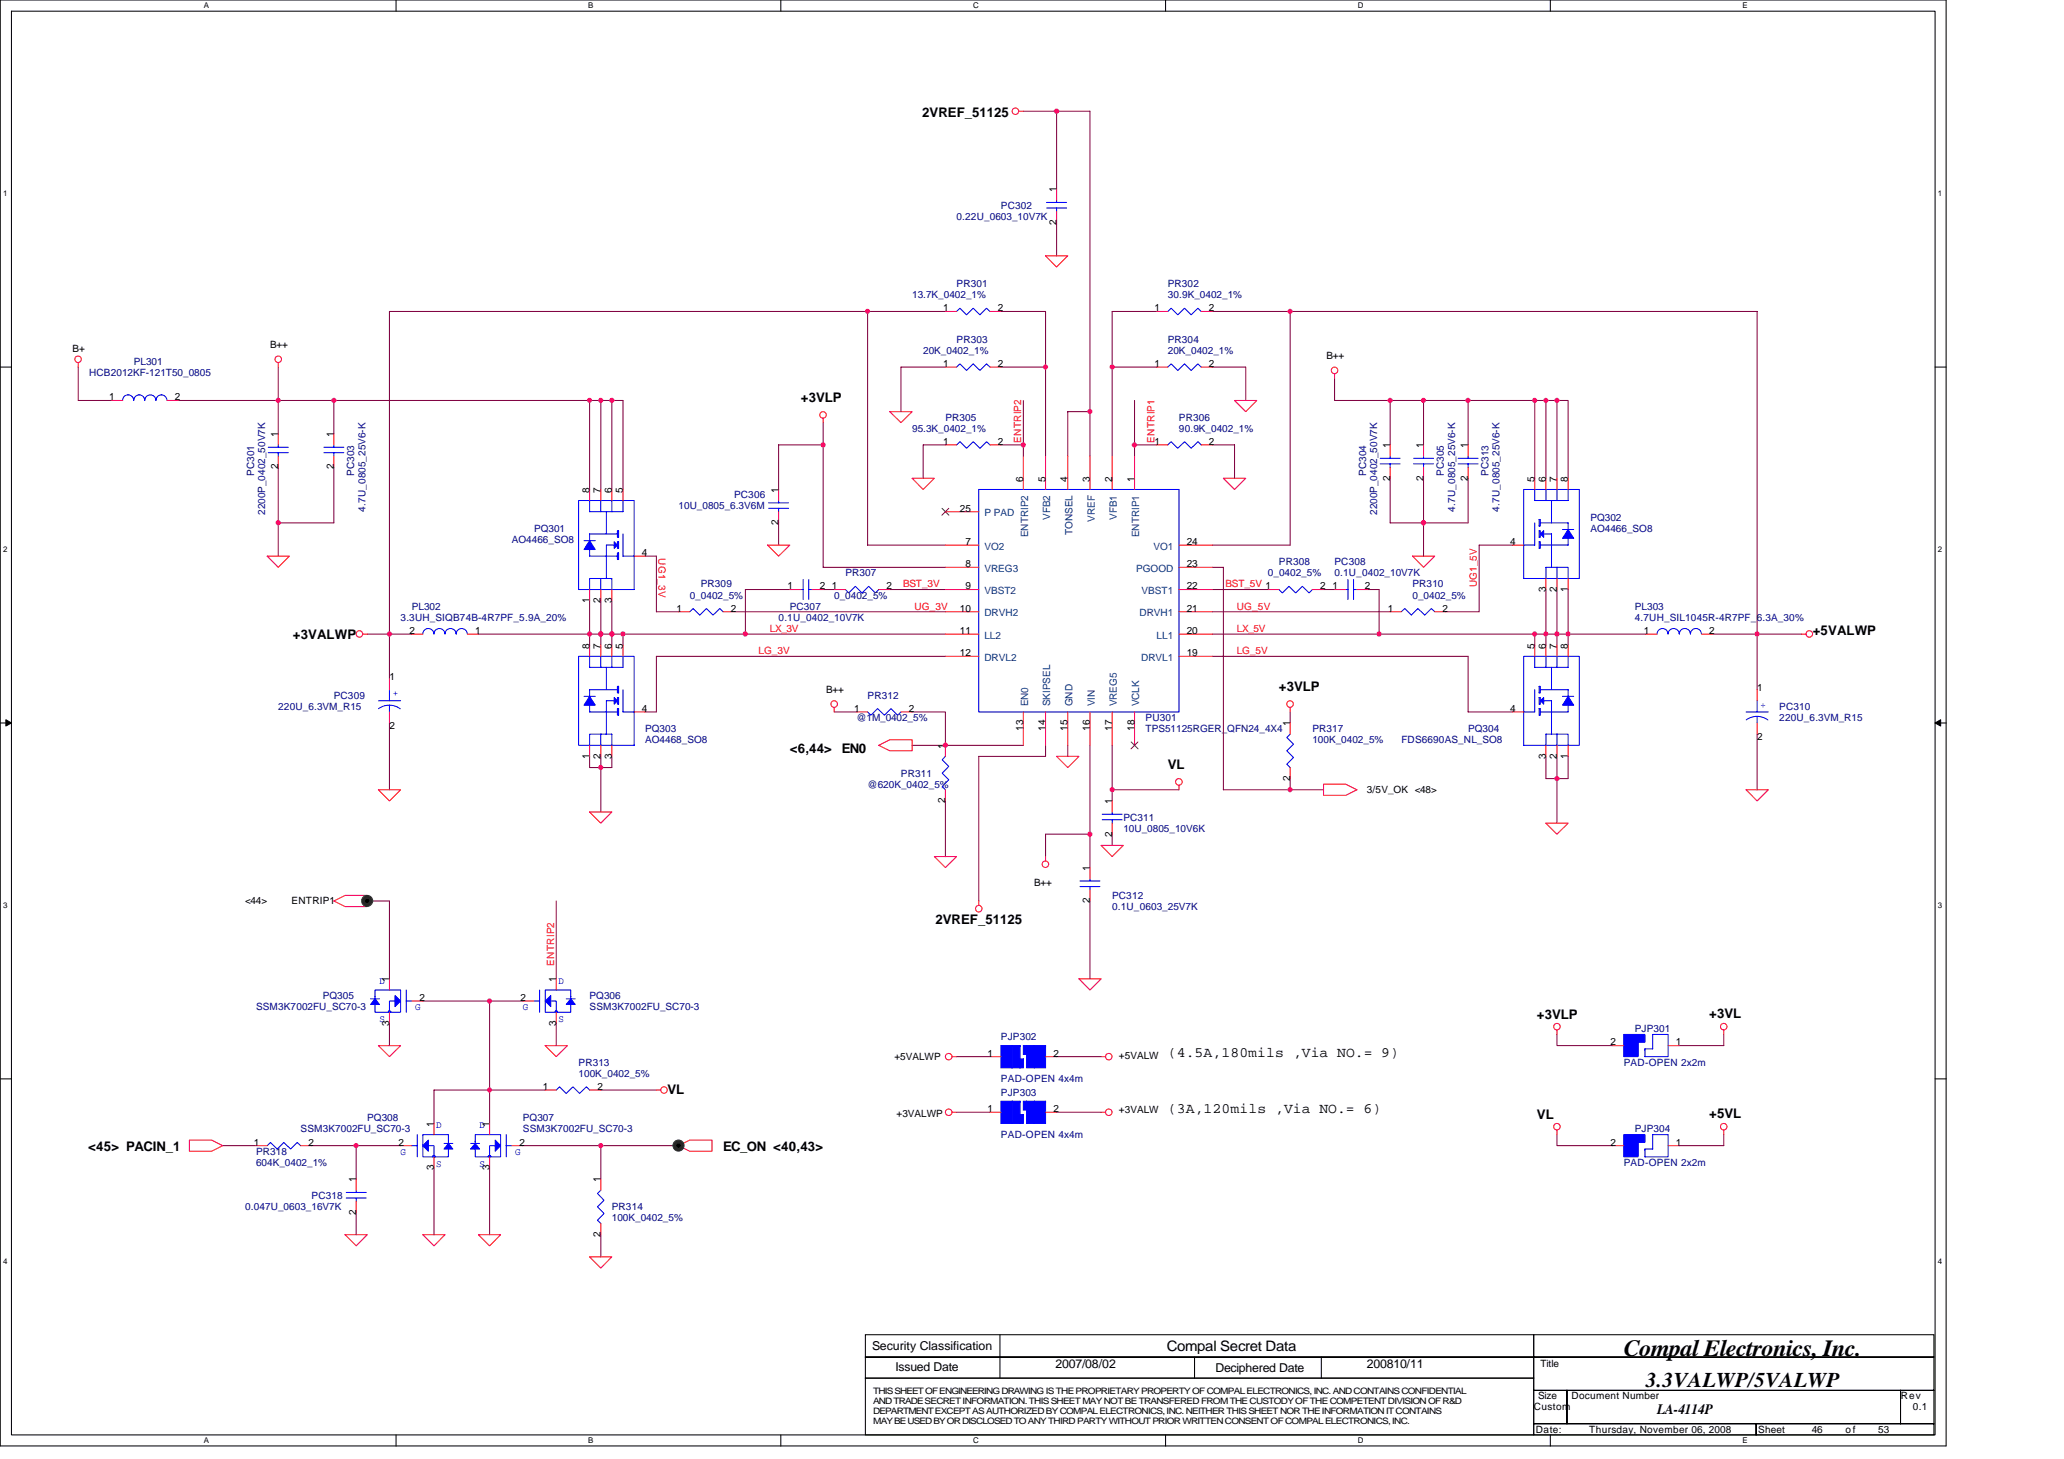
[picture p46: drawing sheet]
<svg xmlns="http://www.w3.org/2000/svg" width="297mm" height="210mm" viewBox="0 0 297 210" stroke-linecap="round" stroke-linejoin="round" font-family="sans-serif">
<defs><g id="words">
<text font-size="3.3" x="233.7" y="195.1">Compal Electronics, Inc.</text>
<text font-size="3" x="236.9" y="199.6">3.3VALWP/5VALWP</text>
<g font-size="2.1">
<text x="168.1" y="152.1">(4.5A,180mils ,Via NO.= 9)</text>
<text x="168.1" y="160.1">(3A,120mils ,Via NO.= 6)</text>
<text x="167.9" y="194.4">Compal Secret Data</text>
<text x="238.5" y="203.5">LA-4114P</text>
</g>
<g font-size="1.9">
<text x="132.7" y="16.8">2VREF_51125</text>
<text x="115.3" y="57.8">+3VLP</text>
<text x="42.1" y="91.9">+3VALWP</text>
<text x="260.9" y="91.4">+5VALWP</text>
<text x="184.1" y="99.4">+3VLP</text>
<text x="113.7" y="108.3">&lt;6,44&gt;</text>
<text x="121.1" y="108.3">EN0</text>
<text x="168.1" y="110.6">VL</text>
<text x="134.6" y="133">2VREF_51125</text>
<text x="221.2" y="146.6">+3VLP</text>
<text x="246" y="146.4">+3VL</text>
<text x="96.1" y="157.5">VL</text>
<text x="221.2" y="161">VL</text>
<text x="246" y="160.8">+5VL</text>
<text x="12.7" y="165.6">&lt;45&gt; PACIN_1</text>
<text x="104.1" y="165.6">EC_ON &lt;40,43&gt;</text>
</g>
<g font-size="1.8">
<text x="125.5" y="194.2">Security Classification</text>
<text x="128.9" y="197.3">Issued Date</text>
<text x="151.9" y="196.8">2007/08/02</text>
<text x="174.9" y="197.4">Deciphered Date</text>
<text x="196.7" y="196.8">200810/11</text>
</g>
<g font-size="1.4">
<text x="152" y="27.7" transform="rotate(-90 152 27.7)">1</text>
<text x="152" y="32.3" transform="rotate(-90 152 32.3)">2</text>
<text x="135.7" y="44.8">1</text>
<text x="143.6" y="44.8">2</text>
<text x="166.1" y="44.8">1</text>
<text x="174" y="44.8">2</text>
<text x="10.5" y="50.6">B+</text>
<text x="38.9" y="50.1">B++</text>
<text x="135.7" y="52.8">1</text>
<text x="143.6" y="52.8">2</text>
<text x="166.1" y="52.8">1</text>
<text x="174" y="52.8">2</text>
<text x="190.9" y="51.7">B++</text>
<text x="15.7" y="57.6">1</text>
<text x="25.2" y="57.6">2</text>
<text x="40" y="62.9" transform="rotate(-90 40 62.9)">1</text>
<text x="48" y="62.9" transform="rotate(-90 48 62.9)">1</text>
<text x="135.7" y="64">1</text>
<text x="143.6" y="64">2</text>
<text x="166.1" y="64">1</text>
<text x="174" y="64">2</text>
<text x="200" y="64.5" transform="rotate(-90 200 64.5)">1</text>
<text x="204.8" y="64.5" transform="rotate(-90 204.8 64.5)">1</text>
<text x="211.3" y="64.5" transform="rotate(-90 211.3 64.5)">1</text>
<text x="40" y="67.5" transform="rotate(-90 40 67.5)">2</text>
<text x="48" y="67.5" transform="rotate(-90 48 67.5)">2</text>
<text x="84.8" y="70.9" transform="rotate(-90 84.8 70.9)">8</text>
<text x="86.4" y="70.9" transform="rotate(-90 86.4 70.9)">7</text>
<text x="88" y="70.9" transform="rotate(-90 88 70.9)">6</text>
<text x="89.6" y="70.9" transform="rotate(-90 89.6 70.9)">5</text>
<text x="112" y="70.9" transform="rotate(-90 112 70.9)">1</text>
<text x="147.3" y="69.3" transform="rotate(-90 147.3 69.3)">6</text>
<text x="150.4" y="69.3" transform="rotate(-90 150.4 69.3)">5</text>
<text x="153.6" y="69.3" transform="rotate(-90 153.6 69.3)">4</text>
<text x="156.8" y="69.3" transform="rotate(-90 156.8 69.3)">3</text>
<text x="160" y="69.3" transform="rotate(-90 160 69.3)">2</text>
<text x="163.3" y="69.3" transform="rotate(-90 163.3 69.3)">1</text>
<text x="200" y="69.2" transform="rotate(-90 200 69.2)">2</text>
<text x="204.8" y="69.2" transform="rotate(-90 204.8 69.2)">2</text>
<text x="211.3" y="69.2" transform="rotate(-90 211.3 69.2)">2</text>
<text x="220.8" y="69.3" transform="rotate(-90 220.8 69.3)">5</text>
<text x="222.5" y="69.3" transform="rotate(-90 222.5 69.3)">6</text>
<text x="224" y="69.3" transform="rotate(-90 224 69.3)">7</text>
<text x="225.7" y="69.3" transform="rotate(-90 225.7 69.3)">8</text>
<text x="112" y="75.5" transform="rotate(-90 112 75.5)">2</text>
<text x="138.1" y="73.6">25</text>
<text x="92.4" y="80">4</text>
<text x="138.9" y="81.6">8</text>
<text x="138.9" y="78.4">7</text>
<text x="170.8" y="78.4">24</text>
<text x="170.8" y="81.6">23</text>
<text x="217.4" y="78.4">4</text>
<text x="84.8" y="86.7" transform="rotate(-90 84.8 86.7)">1</text>
<text x="86.4" y="86.7" transform="rotate(-90 86.4 86.7)">2</text>
<text x="88" y="86.7" transform="rotate(-90 88 86.7)">3</text>
<text x="97.3" y="88">1</text>
<text x="105.2" y="88">2</text>
<text x="113.3" y="84.8">1</text>
<text x="118" y="84.8">2</text>
<text x="119.7" y="84.8">1</text>
<text x="127.6" y="84.8">2</text>
<text x="138.1" y="88">10</text>
<text x="138.9" y="84.8">9</text>
<text x="170.8" y="84.8">22</text>
<text x="170.8" y="88">21</text>
<text x="190" y="84.8">2</text>
<text x="191.7" y="84.8">1</text>
<text x="196.4" y="84.8">2</text>
<text x="199.7" y="88">1</text>
<text x="207.6" y="88">2</text>
<text x="222.5" y="85.2" transform="rotate(-90 222.5 85.2)">3</text>
<text x="224" y="85.2" transform="rotate(-90 224 85.2)">2</text>
<text x="225.7" y="85.2" transform="rotate(-90 225.7 85.2)">1</text>
<text x="58.9" y="91.2">2</text>
<text x="68.4" y="91.2">1</text>
<text x="84.8" y="93.3" transform="rotate(-90 84.8 93.3)">8</text>
<text x="86.4" y="93.3" transform="rotate(-90 86.4 93.3)">7</text>
<text x="88" y="93.3" transform="rotate(-90 88 93.3)">6</text>
<text x="89.6" y="93.3" transform="rotate(-90 89.6 93.3)">5</text>
<text x="138.1" y="94.4">12</text>
<text x="138.1" y="91.2">11</text>
<text x="170.8" y="94.4">19</text>
<text x="170.8" y="91.2">20</text>
<text x="220.8" y="93.3" transform="rotate(-90 220.8 93.3)">5</text>
<text x="222.5" y="93.3" transform="rotate(-90 222.5 93.3)">6</text>
<text x="224" y="93.3" transform="rotate(-90 224 93.3)">7</text>
<text x="225.7" y="93.3" transform="rotate(-90 225.7 93.3)">8</text>
<text x="236.6" y="91.2">1</text>
<text x="246" y="91.2">2</text>
<text x="56.1" y="97.8">1</text>
<text x="118.9" y="99.7">B++</text>
<text x="252.9" y="99.4">1</text>
<text x="56.1" y="104.8">2</text>
<text x="92.4" y="102.4">4</text>
<text x="122.9" y="102.4">1</text>
<text x="130.8" y="102.4">2</text>
<text x="136" y="107.7" transform="rotate(-90 136 107.7)">1</text>
<text x="147.3" y="105.2" transform="rotate(-90 147.3 105.2)">13</text>
<text x="150.4" y="105.2" transform="rotate(-90 150.4 105.2)">14</text>
<text x="153.6" y="105.2" transform="rotate(-90 153.6 105.2)">15</text>
<text x="156.8" y="105.2" transform="rotate(-90 156.8 105.2)">16</text>
<text x="160" y="105.2" transform="rotate(-90 160 105.2)">17</text>
<text x="163.3" y="105.2" transform="rotate(-90 163.3 105.2)">18</text>
<text x="185.6" y="104.5" transform="rotate(-90 185.6 104.5)">1</text>
<text x="217.4" y="102.4">4</text>
<text x="252.9" y="106.4">2</text>
<text x="84.8" y="109.2" transform="rotate(-90 84.8 109.2)">1</text>
<text x="86.4" y="109.2" transform="rotate(-90 86.4 109.2)">2</text>
<text x="88" y="109.2" transform="rotate(-90 88 109.2)">3</text>
<text x="185.6" y="112.4" transform="rotate(-90 185.6 112.4)">2</text>
<text x="222.5" y="109.2" transform="rotate(-90 222.5 109.2)">3</text>
<text x="224" y="109.2" transform="rotate(-90 224 109.2)">2</text>
<text x="225.7" y="109.2" transform="rotate(-90 225.7 109.2)">1</text>
<text x="136" y="115.5" transform="rotate(-90 136 115.5)">2</text>
<text x="160" y="115.7" transform="rotate(-90 160 115.7)">1</text>
<text x="196.7" y="114.1">3/5V_OK &lt;48&gt;</text>
<text x="156.8" y="125.3" transform="rotate(-90 156.8 125.3)">1</text>
<text x="160" y="120.4" transform="rotate(-90 160 120.4)">2</text>
<text x="35.3" y="130.1">&lt;44&gt;</text>
<text x="42" y="130.1">ENTRIP1</text>
<text x="148.8" y="127.4">B++</text>
<text x="156.8" y="129.9" transform="rotate(-90 156.8 129.9)">2</text>
<text x="56" y="141.3" transform="rotate(-90 56 141.3)">1</text>
<text x="60.4" y="144">2</text>
<text x="74.9" y="144">2</text>
<text x="80" y="141.3" transform="rotate(-90 80 141.3)">1</text>
<text x="56" y="147.6" transform="rotate(-90 56 147.6)">3</text>
<text x="80" y="147.6" transform="rotate(-90 80 147.6)">3</text>
<text x="128.7" y="152.5">+5VALWP</text>
<text x="142.1" y="152">1</text>
<text x="151.6" y="152">2</text>
<text x="161" y="152.4">+5VALW</text>
<text x="231.8" y="150.4">2</text>
<text x="241.2" y="150.4">1</text>
<text x="78.1" y="156.8">1</text>
<text x="86" y="156.8">2</text>
<text x="129" y="160.7">+3VALWP</text>
<text x="142.1" y="160">1</text>
<text x="151.6" y="160">2</text>
<text x="161" y="160.2">+3VALW</text>
<text x="36.5" y="164.8">1</text>
<text x="44.4" y="164.8">2</text>
<text x="57.3" y="164.8">2</text>
<text x="62.4" y="162.1" transform="rotate(-90 62.4 162.1)">1</text>
<text x="70.4" y="162.1" transform="rotate(-90 70.4 162.1)">1</text>
<text x="74.8" y="164.8">2</text>
<text x="231.8" y="164.8">2</text>
<text x="241.2" y="164.8">1</text>
<text x="51.2" y="170.1" transform="rotate(-90 51.2 170.1)">1</text>
<text x="62.4" y="168.4" transform="rotate(-90 62.4 168.4)">3</text>
<text x="70.4" y="168.4" transform="rotate(-90 70.4 168.4)">3</text>
<text x="86.4" y="170.1" transform="rotate(-90 86.4 170.1)">1</text>
<text x="51.2" y="174.8" transform="rotate(-90 51.2 174.8)">2</text>
<text x="86.4" y="177.9" transform="rotate(-90 86.4 177.9)">2</text>
<text x="221.7" y="196.7">Title</text>
<text x="220.7" y="202.9">Custom</text>
<text x="221.4" y="201.3">Size</text>
<text x="226.2" y="201.3">Document Number</text>
<text x="273.6" y="201.3">Rev</text>
<text x="275.3" y="202.9">0.1</text>
<text x="221" y="206.1">Date:</text>
<text x="228.7" y="206.1">Thursday, November 06, 2008</text>
<text x="253" y="206.1">Sheet</text>
<text x="260.7" y="206.1">46</text>
<text x="265.6" y="206.1">of</text>
<text x="270.3" y="206.1">53</text>
</g>
<g font-size="1.4" fill="#000080">
<text x="137.7" y="31.7">0.22U_0603_10V7K</text>
<text x="144.1" y="30.1">PC302</text>
<text x="137.7" y="41.3">PR301</text>
<text x="168.1" y="41.3">PR302</text>
<text x="131.3" y="42.9">13.7K_0402_1%</text>
<text x="168.1" y="42.9">30.9K_0402_1%</text>
<text x="19.3" y="52.5">PL301</text>
<text x="132.9" y="50.9">20K_0402_1%</text>
<text x="137.7" y="49.3">PR303</text>
<text x="168.1" y="49.3">PR304</text>
<text x="168.1" y="50.9">20K_0402_1%</text>
<text x="12.8" y="54.1">HCB2012KF-121T50_0805</text>
<text x="131.3" y="62.1">95.3K_0402_1%</text>
<text x="136.1" y="60.5">PR305</text>
<text x="169.7" y="60.5">PR306</text>
<text x="169.7" y="62.1">90.9K_0402_1%</text>
<text x="36.6" y="68.5" transform="rotate(-90 36.6 68.5)">PC301</text>
<text x="51" y="68.5" transform="rotate(-90 51 68.5)">PC303</text>
<text x="105.7" y="71.7">PC306</text>
<text x="196.6" y="68.5" transform="rotate(-90 196.6 68.5)">PC304</text>
<text x="207.8" y="68.5" transform="rotate(-90 207.8 68.5)">PC305</text>
<text x="214.2" y="68.5" transform="rotate(-90 214.2 68.5)">PC313</text>
<text x="38.2" y="74.1" transform="rotate(-90 38.2 74.1)">2200P_0402_50V7K</text>
<text x="52.6" y="73.6" transform="rotate(-90 52.6 73.6)">4.7U_0805_25V6-K</text>
<text x="76.9" y="76.5">PQ301</text>
<text x="97.7" y="73.3">10U_0805_6.3V6M</text>
<text x="198.2" y="74.1" transform="rotate(-90 198.2 74.1)">2200P_0402_50V7K</text>
<text x="209.4" y="73.6" transform="rotate(-90 209.4 73.6)">4.7U_0805_25V6-K</text>
<text x="215.8" y="73.6" transform="rotate(-90 215.8 73.6)">4.7U_0805_25V6-K</text>
<text x="228.9" y="74.9">PQ302</text>
<text x="228.9" y="76.5">AO4466_SO8</text>
<text x="73.7" y="78.1">AO4466_SO8</text>
<text x="121.7" y="82.9">PR307</text>
<text x="182.5" y="82.9">0_0402_5%</text>
<text x="184.1" y="81.3">PR308</text>
<text x="192.1" y="81.3">PC308</text>
<text x="192.1" y="82.9">0.1U_0402_10V7K</text>
<text x="57.7" y="89.3">3.3UH_SIQB74B-4R7PF_5.9A_20%</text>
<text x="59.3" y="87.7">PL302</text>
<text x="99.3" y="86.1">0_0402_5%</text>
<text x="100.9" y="84.5">PR309</text>
<text x="112.1" y="89.3">0.1U_0402_10V7K</text>
<text x="113.7" y="87.7">PC307</text>
<text x="120.1" y="86.1">0_0402_5%</text>
<text x="203.3" y="84.5">PR310</text>
<text x="203.3" y="86.1">0_0402_5%</text>
<text x="235.3" y="87.7">PL303</text>
<text x="235.3" y="89.3">4.7UH_SIL1045R-4R7PF_6.3A_30%</text>
<text x="48" y="100.5">PC309</text>
<text x="124.9" y="100.5">PR312</text>
<text x="40" y="102.1">220U_6.3VM_R15</text>
<text x="92.9" y="105.3">PQ303</text>
<text x="92.9" y="106.9">AO4468_SO8</text>
<text x="123.3" y="103.7">@1M_0402_5%</text>
<text x="164.9" y="103.7">PU301</text>
<text x="164.9" y="105.3">TPS51125RGER_QFN24_4X4</text>
<text x="188.9" y="105.3">PR317</text>
<text x="188.9" y="106.9">100K_0402_5%</text>
<text x="201.7" y="106.9">FDS6690AS_NL_SO8</text>
<text x="211.3" y="105.3">PQ304</text>
<text x="256.1" y="102.1">PC310</text>
<text x="256.1" y="103.7">220U_6.3VM_R15</text>
<text x="124.9" y="113.3">@620K_0402_5%</text>
<text x="129.7" y="111.7">PR311</text>
<text x="161.7" y="118.1">PC311</text>
<text x="161.7" y="119.7">10U_0805_10V6K</text>
<text x="160.1" y="129.3">PC312</text>
<text x="160.1" y="130.9">0.1U_0603_25V7K</text>
<text x="46.5" y="143.7">PQ305</text>
<text x="84.9" y="143.7">PQ306</text>
<text x="36.8" y="145.3">SSM3K7002FU_SC70-3</text>
<text x="84.9" y="145.3">SSM3K7002FU_SC70-3</text>
<text x="144.1" y="149.6">PJP302</text>
<text x="235.3" y="148.5">PJP301</text>
<text x="83.3" y="153.3">PR313</text>
<text x="83.3" y="154.9">100K_0402_5%</text>
<text x="144.1" y="155.7">PAD-OPEN 4x4m</text>
<text x="233.7" y="153.3">PAD-OPEN 2x2m</text>
<text x="52.8" y="161.3">PQ308</text>
<text x="75.3" y="161.3">PQ307</text>
<text x="144.1" y="157.6">PJP303</text>
<text x="36.8" y="166.1">PR318</text>
<text x="36.8" y="167.7">604K_0402_1%</text>
<text x="43.3" y="162.9">SSM3K7002FU_SC70-3</text>
<text x="75.3" y="162.9">SSM3K7002FU_SC70-3</text>
<text x="144.1" y="163.7">PAD-OPEN 4x4m</text>
<text x="233.7" y="167.7">PAD-OPEN 2x2m</text>
<text x="235.3" y="162.9">PJP304</text>
<text x="44.8" y="172.5">PC318</text>
<text x="35.3" y="174.1">0.047U_0603_16V7K</text>
<text x="88" y="174.1">PR314</text>
<text x="88" y="175.7">100K_0402_5%</text>
</g>
<g font-size="1.4" fill="#f00">
<text x="147" y="63.7" transform="rotate(-90 147 63.7)">ENTRIP2</text>
<text x="166.2" y="63.7" transform="rotate(-90 166.2 63.7)">ENTRIP1</text>
<text x="94.8" y="80.3" transform="rotate(90 94.8 80.3)">UG1_3V</text>
<text x="130" y="84.5">BST_3V</text>
<text x="131.6" y="87.7">UG_3V</text>
<text x="176.4" y="84.5">BST_5V 1</text>
<text x="178" y="87.7">UG_5V</text>
<text x="212.6" y="84.5" transform="rotate(-90 212.6 84.5)">UG1_5V</text>
<text x="109.2" y="94.1">LG_3V</text>
<text x="110.8" y="90.9">LX_3V</text>
<text x="178" y="90.9">LX_5V</text>
<text x="178" y="94.1">LG_5V</text>
<text x="79.7" y="138.9" transform="rotate(-90 79.7 138.9)">ENTRIP2</text>
</g>
<g font-size="1.4" fill="#004080">
<text x="141.7" y="74.3">P PAD</text>
<text x="148" y="77.3" transform="rotate(-90 148 77.3)">ENTRIP2</text>
<text x="151.1" y="74.8" transform="rotate(-90 151.1 74.8)">VFB2</text>
<text x="154.3" y="77" transform="rotate(-90 154.3 77)">TONSEL</text>
<text x="157.5" y="75.1" transform="rotate(-90 157.5 75.1)">VREF</text>
<text x="160.7" y="74.8" transform="rotate(-90 160.7 74.8)">VFB1</text>
<text x="164" y="77.3" transform="rotate(-90 164 77.3)">ENTRIP1</text>
<text x="141.7" y="82.3">VREG3</text>
<text x="141.7" y="79.1">VO2</text>
<text x="163.5" y="82.3">PGOOD</text>
<text x="166" y="79.1">VO1</text>
<text x="141.7" y="88.7">DRVH2</text>
<text x="141.7" y="85.5">VBST2</text>
<text x="164" y="88.7">DRVH1</text>
<text x="164.3" y="85.5">VBST1</text>
<text x="141.7" y="95.1">DRVL2</text>
<text x="141.7" y="91.9">LL2</text>
<text x="164.2" y="95.1">DRVL1</text>
<text x="166.5" y="91.9">LL1</text>
<text x="148" y="101.6" transform="rotate(-90 148 101.6)">EN0</text>
<text x="151.1" y="101.6" transform="rotate(-90 151.1 101.6)">SKIPSEL</text>
<text x="154.3" y="101.6" transform="rotate(-90 154.3 101.6)">GND</text>
<text x="157.5" y="101.6" transform="rotate(-90 157.5 101.6)">VIN</text>
<text x="160.7" y="101.6" transform="rotate(-90 160.7 101.6)">VREG5</text>
<text x="164" y="101.6" transform="rotate(-90 164 101.6)">VCLK</text>
</g>
<g font-size="1.4" fill="#00f">
<text x="56.5" y="100.2">+</text>
<text x="253.4" y="101.8">+</text>
<text x="54.6" y="141.5">D</text>
<text x="80.4" y="141.5">D</text>
<text x="54.6" y="147.1">S</text>
<text x="59.7" y="145.3">G</text>
<text x="75.3" y="145.3">G</text>
<text x="80.4" y="147.1">S</text>
<text x="57.7" y="166.1">G</text>
<text x="62.8" y="162.3">D</text>
<text x="62.8" y="167.9">S</text>
<text x="69" y="162.3">D</text>
<text x="69" y="167.9">S</text>
<text x="74.1" y="166.1">G</text>
</g>
<g font-size="1.3">
<text x="125.7" y="200.5">THIS SHEET OF ENGINEERING DRAWING IS THE PROPRIETARY PROPERTY OF COMPAL ELECTRONICS, INC. AND CONTAINS CONFIDENTIAL</text>
<text x="125.7" y="202">AND TRADE SECRET INFORMATION. THIS SHEET MAY NOT BE TRANSFERED FROM THE CUSTODY OF THE COMPETENT DIVISION OF R&amp;D</text>
<text x="125.7" y="203.5">DEPARTMENT EXCEPT AS AUTHORIZED BY COMPAL ELECTRONICS, INC. NEITHER THIS SHEET NOR THE INFORMATION IT CONTAINS</text>
<text x="125.7" y="204.9">MAY BE USED BY OR DISCLOSED TO ANY THIRD PARTY WITHOUT PRIOR WRITTEN CONSENT OF COMPAL ELECTRONICS, INC.</text>
</g>
<g font-size="1.1">
<text x="29.3" y="1.2">A</text>
<text x="84.7" y="1.2">B</text>
<text x="140" y="1.2">C</text>
<text x="195.4" y="1.2">D</text>
<text x="250.8" y="1.2">E</text>
<text x=".4" y="28.2">1</text>
<text x="278.9" y="28.2">1</text>
<text x=".4" y="79.4">2</text>
<text x="278.9" y="79.4">2</text>
<text x=".4" y="130.6">3</text>
<text x="278.9" y="130.6">3</text>
<text x=".4" y="181.8">4</text>
<text x="278.9" y="181.8">4</text>
<text x="29.3" y="207.6">A</text>
<text x="84.7" y="207.6">B</text>
<text x="140" y="207.6">C</text>
<text x="195.4" y="207.6">D</text>
<text x="250.8" y="207.6">E</text>
</g>
</g></defs>
<path d="M0 0h280.1v208h-280.1zM1.6 1.6h276.9v204.8h-276.9z" fill="none" stroke="#000" stroke-width=".15"/>
<g fill="#fff">
<path d="M29.3 .2h.8v1.2h-.8z"/>
<path d="M29.3 206.6h.8v1.3h-.8z"/>
</g>
<path d="M57 0v1.6M57 206.4v1.6" fill="none" stroke="#000" stroke-width=".15"/>
<g fill="#fff">
<path d="M84.7 .2h.7v1.2h-.7z"/>
<path d="M84.7 206.6h.7v1.3h-.7z"/>
</g>
<path d="M112.4 0v1.6M112.4 206.4v1.6" fill="none" stroke="#000" stroke-width=".15"/>
<g fill="#fff">
<path d="M140 .2h.8v1.2h-.8z"/>
<path d="M140 206.6h.8v1.3h-.8z"/>
</g>
<path d="M167.7 0v1.6M167.7 206.4v1.6" fill="none" stroke="#000" stroke-width=".15"/>
<g fill="#fff">
<path d="M195.4 .2h.8v1.2h-.8z"/>
<path d="M195.4 206.6h.8v1.3h-.8z"/>
</g>
<path d="M223.1 0v1.6M223.1 206.4v1.6" fill="none" stroke="#000" stroke-width=".15"/>
<g fill="#fff">
<path d="M250.8 .2h.7v1.2h-.7z"/>
<path d="M250.8 206.6h.7v1.3h-.7z"/>
<path d="M.4 27.2h.7v1.3h-.7z"/>
<path d="M278.9 27.2h.6v1.3h-.6z"/>
<path d="M.4 78.4h.7v1.3h-.7z"/>
<path d="M278.9 78.4h.6v1.3h-.6z"/>
</g>
<path d="M0 52.8h1.6M278.5 52.8h1.6" fill="none" stroke="#000" stroke-width=".15"/>
<g fill="#fff">
<path d="M.4 129.6h.7v1.3h-.7z"/>
<path d="M278.9 129.6h.6v1.3h-.6z"/>
</g>
<path d="M0 104h1.6M278.5 104h1.6" fill="none" stroke="#000" stroke-width=".15"/>
<path d="M.8 103.5l.8 .5-.8 .5zM278.5 104l.8-.5v1z" fill="#000" stroke="#000" stroke-width=".14"/>
<g fill="#fff">
<path d="M.4 180.8h.7v1.3h-.7z"/>
<path d="M278.9 180.8h.6v1.3h-.6z"/>
</g>
<g fill="none" stroke="#000" stroke-width=".15">
<path d="M0 155.2h1.6M278.5 155.2h1.6M124.5 192h96.2v3.2h-96.2zM124.5 195.2h96.2v3.1h-96.2zM124.5 198.3h96.2v8.1h-96.2zM143.9 192v6.3M171.9 195.2v3.1M190.2 195.2v3.1M220.7 192h57.6v3.2h-57.6zM220.7 195.2h57.6v4.8h-57.6zM220.7 200h4.8v4.8h-4.8zM220.7 204.8h32v1.6h-32z"/>
<path d="M225.5 200h48v4.8h-48zM252.7 204.8h25.6v1.6h-25.6zM273.5 200h4.8v4.8h-4.8z"/>
</g>
<g fill="none" stroke="#800040" stroke-width=".15">
<path d="M147.3 16h9.6v49.6M152.1 16v11.2M152.1 32v4.8M11.3 52.8v4.8h4.7M25.7 57.6h22.3v4.8M40 52.8v9.6M48 57.6h41.7v12.8M84.9 57.6v12.8M86.5 57.6v12.8M88.1 57.6v12.8M124.9 44.8v33.6h11.2M136.1 52.8h-6.4v6.4"/>
<path d="M136.1 44.8h-80.1v52.8M144.1 52.8h6.4M144.1 44.8h6.4v20.8M147.3 57.6v8M156.9 59.2h-3.2v6.4M160.1 52.8h6.4M163.3 57.6v8M166.5 44.8h-6.4v20.8M174.5 52.8h4.8v4.8M174.5 44.8h78.4v54.4M185.7 44.8v33.6h-11.2M192.1 54.4v3.2h8"/>
<path d="M200.1 57.6h4.8M200.1 57.6v6.4M204.9 57.6h6.4v6.4M204.9 57.6v6.4M211.3 57.6h11.2M220.9 57.6v11.2M222.5 57.6h1.6v11.2M222.5 57.6v11.2M224.1 57.6h1.6v11.2M40 67.2v12.8M48 67.2v8h-8M112.1 75.2v3.2"/>
<path d="M118.5 64h-6.4v6.4M118.5 60.8v20.8h17.6M136.1 64h-3.2v4.8M144.1 64h3.2M163.3 64h3.2M174.5 64h3.2v4.8M200.1 68.8v6.4h11.2v-6.4M204.9 68.8v11.2M217.7 78.4h-4.8v9.6h-4.8M52.8 91.2h6.5M68.9 91.2h20.8v1.6M84.9 86.4v6.4"/>
<path d="M86.5 86.4v6.4M88.1 86.4v6.4M89.7 91.2h46.4M92.9 80h1.6v8h3.2M105.7 88h30.4M113.7 84.8h-6.4v6.4M118.5 84.8h1.6M128.1 84.8h8M136.1 94.4h-41.6v8h-1.6M174.5 84.8h8M174.5 88h25.6M174.5 91.2h62.4"/>
<path d="M174.5 94.4h36.8v8h6.4M174.5 81.6h1.6v32h14.4M190.5 84.8h1.6M196.9 84.8h1.6v6.4M220.9 91.2v1.6M222.5 84.8v8M224.1 84.8v8M225.7 84.8v8M246.5 91.2h12.8M56 104v9.6M84.9 108.8v1.6h3.2v-1.6M86.5 108.8v8"/>
<path d="M120.1 102.4h3.2M131.3 102.4h4.8v4.8M131.3 107.2h16M136.1 115.2v8M150.5 107.2v1.6h-9.6v20.8M153.7 107.2v1.6M156.9 107.2v17.6M160.1 113.6h9.6M160.1 107.2v8M185.7 102.4v1.6M185.7 112v1.6M222.5 108.8v3.2h3.2v-3.2"/>
<path d="M224.1 108.8v9.6M252.9 105.6v8M52.8 129.6h3.2v11.2M80 129.6v11.2M156.9 120h-6.4v3.2M156.9 129.6v11.2M160.1 120v1.6M56 147.2v3.2M60.9 144h14.4M70.5 144v17.6M78.5 156.8h-16v4.8M80 147.2v3.2"/>
<path d="M86.5 156.8h8M137.7 152h4.8M152.1 152h6.4M224.1 148.8v1.6h8M248.1 148.8v1.6h-6.4M32 164.8h4.8M44.8 164.8h6.5M51.3 174.4v3.2M57.7 164.8h-6.4v4.8M62.5 168v9.6M70.5 168v9.6M75.3 164.8h22.4"/>
<path d="M86.5 164.8v4.8M86.5 177.6v3.2M137.7 160h4.8M152.1 160h6.4M224.1 163.2v1.6h8M248.1 163.2v1.6h-6.4"/>
</g>
<g fill="none" stroke="#f00" stroke-width=".15">
<path d="M146.6 16h.7M150.5 36.8h3.2l-1.6 1.6zM152.1 27.2v1.6M152.1 30.4v1.6M11.3 52.2v.6M16 57.6h1.6M24 57.6h1.7M40 52.2v.6M128.1 59.2h3.2l-1.6 1.6zM136.1 52.8h1.6M136.1 44.8h1.6M142.5 52.8h1.6"/>
<path d="M142.5 44.8h1.6M166.5 52.8h1.6M166.5 44.8h1.6M172.9 52.8h1.6M172.9 44.8h1.6M177.7 57.6h3.2l-1.6 1.6zM192.1 53.8v.6M40 62.4v1.6M40 65.6v1.6M48 62.4v1.6M48 65.6v1.6M84.9 70.4v1.6"/>
<path d="M86.5 70.4v1.6M88.1 70.4v1.6M89.7 70.4v1.6M110.5 78.4h3.2l-1.6 1.6zM112.1 70.4v1.6M112.1 73.6v1.6M118.5 60.2v.6M131.3 68.8h3.2l-1.6 1.6zM136.1 78.4h4.8M136.1 73.6h4.8M136.1 64h1.6M142.5 64h1.6"/>
<path d="M147.3 65.6v4.8M150.5 65.6v4.8M153.7 65.6v4.8M156.9 65.6v4.8M160.1 65.6v4.8M163.3 65.6v4.8M166.5 64h1.6M169.7 78.4h4.8M172.9 64h1.6M176.1 68.8h3.2l-1.6 1.6zM200.1 64v1.6M200.1 67.2v1.6"/>
<path d="M204.9 64v1.6M204.9 67.2v1.6M211.3 64v1.6M211.3 67.2v1.6M217.7 78.4h1.6M220.9 68.8v1.6M222.5 68.8v1.6M224.1 68.8v1.6M225.7 68.8v1.6M38.5 80h3.2l-1.7 1.6zM52.2 91.2h.6M56 97.6v1.6"/>
<path d="M59.3 91.2h1.6M67.3 91.2h1.6M84.9 84.8v1.6M84.9 92.8v1.6M86.5 84.8v1.6M86.5 92.8v1.6M88.1 84.8v1.6M88.1 92.8v1.6M89.7 92.8v1.6M91.3 80h1.6M97.7 88h1.6M104.1 88h1.6"/>
<path d="M113.7 84.8h1.6M116.9 84.8h1.6M120.1 84.8h1.6M126.5 84.8h1.6M136.1 91.2h4.8M136.1 81.6h4.8M136.1 94.4h4.8M136.1 84.8h4.8M136.1 88h4.8M169.7 91.2h4.8M169.7 81.6h4.8M169.7 94.4h4.8"/>
<path d="M169.7 84.8h4.8M169.7 88h4.8M182.5 84.8h1.6M188.9 84.8h1.6M192.1 84.8h1.6M195.3 84.8h1.6M200.1 88h1.6M203.3 80h3.2l-1.6 1.6zM206.5 88h1.6M220.9 92.8v1.6M222.5 83.2v1.6M222.5 92.8v1.6"/>
<path d="M224.1 83.2v1.6M224.1 92.8v1.6M225.7 83.2v1.6M225.7 92.8v1.6M236.9 91.2h1.6M244.9 91.2h1.6M252.9 99.2v1.6M259.3 91.2h.6M54.5 113.6h3.2l-1.7 1.6zM56 102.4v1.6M84.9 116.8h3.2l-1.6 1.6zM84.9 107.2v1.6"/>
<path d="M86.5 107.2v1.6M88.1 107.2v1.6M91.3 102.4h1.6M120.1 101.8v.6M123.3 102.4h1.6M126.5 107.2l1.6-.8h3.2v1.6h-3.2zM129.7 102.4h1.6M136.1 107.2v1.6M136.1 113.6v1.6M147.3 102.4v4.8M150.5 102.4v4.8M152.1 108.8h3.2l-1.6 1.6z"/>
<path d="M153.7 102.4v4.8M156.9 102.4v4.8M160.1 102.4v4.8M160.1 115.2v1.6M160.1 118.4v1.6M163.3 102.4v4.8M169.7 113v.6M185.7 101.8v.6M185.7 104v1.6M185.7 110.4v1.6M190.5 112.8h3.2l1.6 .8-1.6 .8h-3.2zM217.7 102.4h1.6"/>
<path d="M222.5 118.4h3.2l-1.6 1.6zM222.5 107.2v1.6M224.1 107.2v1.6M225.7 107.2v1.6M251.3 113.6h3.2l-1.6 1.6zM252.9 104v1.6M48 129.6l1.7-.8h3.1v1.6h-3.1zM134.5 123.2h3.2l-1.6 1.6zM140.9 129.6v.7M150.5 123.2v.7M156.9 124.8v1.6M156.9 128v1.6"/>
<path d="M158.5 121.6h3.2l-1.6 1.6zM54.5 150.4h3.2l-1.7 1.6zM56 140.8v1.6M56 145.6v1.6M59.3 144h1.6M75.3 144h1.6M78.5 150.4h3.2l-1.7 1.6zM78.5 156.8h1.5M80 140.8v1.6M80 145.6v1.6M84.9 156.8h1.6M94.5 156.8h.6"/>
<path d="M137 152h.7M142.5 152h1.6M150.5 152h1.6M155.3 140.8h3.2l-1.6 1.6zM158.5 152h.6M224.1 148.2v.6M232.1 150.4h1.6M240.1 150.4h1.6M248.1 148.2v.6M27.3 164h3.2l1.5 .8-1.5 .8h-3.2zM36.8 164.8h1.7M43.3 164.8h1.5"/>
<path d="M49.7 177.6h3.1l-1.5 1.6zM51.3 169.6v1.6M51.3 172.8v1.6M57.7 164.8h1.6M60.9 177.6h3.1l-1.5 1.6zM62.5 161.6v1.6M62.5 166.4v1.6M68.9 177.6h3.1l-1.5 1.6zM70.5 161.6v1.6M70.5 166.4v1.6M73.7 164.8h1.6M86.5 169.6v1.6"/>
<path d="M86.5 176v1.6M97.7 164.8l1.6-.8h3.2v1.6h-3.2zM137 160h.7M142.5 160h1.6M150.5 160h1.6M158.5 160h.6M224.1 162.6v.6M232.1 164.8h1.6M240.1 164.8h1.6M248.1 162.6v.6M84.9 180.8h3.2l-1.6 1.6z"/>
<circle cx="146.1" cy="16" r=".47"/>
<circle cx="11.2" cy="51.7" r=".47"/>
<circle cx="40" cy="51.7" r=".47"/>
<circle cx="118.4" cy="59.7" r=".47"/>
<circle cx="192.1" cy="53.3" r=".47"/>
<circle cx="51.7" cy="91.2" r=".47"/>
<circle cx="260.4" cy="91.2" r=".47"/>
<circle cx="120" cy="101.3" r=".47"/>
<circle cx="169.7" cy="112.5" r=".48"/>
<circle cx="185.7" cy="101.3" r=".48"/>
<circle cx="140.9" cy="130.7" r=".47"/>
<circle cx="150.4" cy="124.3" r=".47"/>
<circle cx="95.6" cy="156.8" r=".47"/>
<circle cx="136.5" cy="152" r=".47"/>
<circle cx="159.6" cy="152" r=".47"/>
<circle cx="224.1" cy="147.7" r=".47"/>
<circle cx="248.1" cy="147.7" r=".47"/>
<circle cx="136.5" cy="160" r=".47"/>
<circle cx="159.6" cy="160" r=".47"/>
<circle cx="224.1" cy="162.1" r=".47"/>
<circle cx="248.1" cy="162.1" r=".47"/>
</g>
<g fill="#008000" stroke="#008000" stroke-width=".15">
<circle cx="97.6" cy="164.8" r=".8"/>
<circle cx="52.8" cy="129.6" r=".8"/>
</g>
<g fill="#000" stroke="#008000" stroke-width=".15">
<circle cx="52.8" cy="129.6" r=".39"/>
<circle cx="97.6" cy="164.8" r=".39"/>
</g>
<g fill="none" stroke="#00f" stroke-width=".15">
<path d="M150.6 29.9h2.9M150.6 29.1h2.9M152.1 28.8v.3M152.1 29.9v.5M17.6 57.6a.79 .79 0 0 1 .8-.8 .79 .79 0 0 1 .8 .8 .79 .79 0 0 1 .8-.8 .79 .79 0 0 1 .8 .8 .8 .8 0 0 1 .8-.8 .8 .8 0 0 1 .8 .8 .79 .79 0 0 1 .8-.8 .79 .79 0 0 1 .8 .8M137.7 44.8l.5-.5 .9 1 1-1 .9 1 1-1 .5 .5M137.7 52.8l.5-.5 .9 1 1-1 .9 1 1-1 .5 .5M168.1 52.8l.4-.5 1 1 1-1 .9 1 1-1 .5 .5M168.1 44.8l.4-.5 1 1 1-1 .9 1 1-1 .5 .5M38.6 65.1h2.9M38.6 64.3h2.9M40 64v.3"/>
<path d="M40 65.1v.5M46.6 65.1h2.9M46.6 64.3h2.9M48 64v.3M48 65.1v.5M83.3 72h8v12.8h-8zM84 77.8h1.7M84.9 72v1.6h4.8v-1.6M84.9 79.1v.9h4M86.5 72v1.6M87.3 73.6v3.2M88.1 72v1.6"/>
<path d="M88.4 78.4h-1.1v4.8M88.9 79.5h.1v1h-.1zM88.9 77.9h.1v1h-.1zM88.9 76.3h.1v1h-.1zM88.9 76.8h-4v1M89.7 76.8v3.2h1.6M110.6 73.1h2.9M110.6 72.3h2.9M112.1 72v.3M112.1 73.1v.5M137.7 64l.5-.5 .9 1 1-1 .9 1 1-1 .5 .5M140.9 70.4h28.8v32h-28.8z"/>
<path d="M168.1 64l.4-.5 1 1 1-1 .9 1 1-1 .5 .5M198.6 66.7h2.9M198.6 65.9h2.9M200.1 65.6v.3M200.1 66.7v.5M203.4 66.7h2.9M203.4 65.9h2.9M204.9 65.6v.3M204.9 66.7v.5M209.8 66.7h2.9M209.8 65.9h2.9M211.3 65.6v.3"/>
<path d="M211.3 66.7v.5M219.3 70.4h8v12.8h-8zM220.9 75.2v3.2h-1.6M220.9 70.4v1.6h4.8v-1.6M221.5 77.9h.2v1h-.2zM221.5 76.3h.2v1h-.2zM221.5 74.7h.2v1h-.2zM221.7 75.2h4v1M222.2 76.8h1.1v4.8M222.5 70.4v1.6M223.3 72v3.2M224.1 70.4v1.6"/>
<path d="M224.9 76.2h1.6M225.7 77.4v1h-4M56 99.2v1.6M60.9 91.2a.79 .79 0 0 1 .7-.8 .79 .79 0 0 1 .8 .8M62.5 91.2a.79 .79 0 0 1 .8-.8 .79 .79 0 0 1 .7 .8 .79 .79 0 0 1 .8-.8 .79 .79 0 0 1 .8 .8M65.7 91.2a.79 .79 0 0 1 .7-.8 .79 .79 0 0 1 .8 .8M83.3 94.4h8v12.8h-8zM84.9 94.4v1.6h4.8v-1.6M86.5 83.2h-1.6v1.6M86.5 83.2v1.6M86.5 94.4v1.6M86.5 83.2h1.6v1.6"/>
<path d="M87.3 96v3.2M88.1 94.4v1.6M88.9 98.7h.1v1h-.1zM88.9 99.2h-4v1M89.7 99.2v3.2h1.6M99.3 88l.4-.5 1 1 1-1 .9 1 1-1 .5 .5M115.3 84.8h.3M115.6 83.4v2.9M116.4 84.8h.5M116.4 83.4v2.9M121.7 84.8l.4 .5 1-1 1 1 .9-1 1 1 .5-.5M184.1 84.8l.4 .5 1-1 1 1 .9-1 1 1 .5-.5"/>
<path d="M193.7 84.8h.3M194 83.4v2.9M194.8 84.8h.5M194.8 83.4v2.9M201.7 88l.5-.5 .9 1 1-1 .9 1 1-1 .5 .5M219.3 94.4h8v12.8h-8zM220.9 99.2v3.2h-1.6M220.9 94.4v1.6h4.8v-1.6M221.5 98.7h.2v1h-.2zM221.7 99.2h4v1M222.5 94.4v1.6M223.3 96v3.2"/>
<path d="M224.1 81.6h1.6v1.6M224.1 81.6v1.6M224.1 94.4v1.6M224.1 81.6h-1.6v1.6M238.5 91.2a.78 .78 0 0 1 .8-.8 .78 .78 0 0 1 .7 .8M240.1 91.2a.79 .79 0 0 1 .8-.8 .79 .79 0 0 1 .8 .8 .8 .8 0 0 1 .8-.8 .8 .8 0 0 1 .8 .8M243.3 91.2a.78 .78 0 0 1 .8-.8 .78 .78 0 0 1 .8 .8M54.5 100.8h3.2M54.5 102a2.59 2.59 0 0 1 3.1 0M56 101.5v.9M84 100.2h1.7M84.9 101.5v.9h4"/>
<path d="M86.5 105.6h-1.6v1.6M86.5 105.6v1.6M86.5 105.6h1.6v1.6M88.4 100.8h-1.1v4.8M88.9 101.9h.1v1h-.1zM88.9 100.4h.1v.9h-.1zM124.9 102.4l.4 .5 1-1 1 1 .9-1 1 1 .5-.5M136.1 108.8l-.5 .5 .9 1-.9 .9 .9 1-.9 .9 .5 .5M158.6 117.9h2.9M158.6 117.1h2.9M160.1 116.8v.3M160.1 117.9v.5"/>
<path d="M185.7 105.6l-.5 .5 1 1-1 .9 1 1-1 .9 .5 .5M221.5 101.9h.2v1h-.2zM221.5 100.4h.2v.9h-.2zM222.2 100.8h1.1v4.8M224.1 105.6h1.6v1.6M224.1 105.6v1.6M224.1 105.6h-1.6v1.6M224.9 100.2h1.6M225.7 101.5v.9h-4M251.3 102.4h3.2M251.3 103.6a2.59 2.59 0 0 1 3.1 0M252.9 100.8v1.6"/>
<path d="M252.9 103.1v.9M155.4 127.6h2.9M155.4 126.7h2.9M156.9 126.4v.3M156.9 127.6v.4M53.3 143.7h1.3M54 143.7v-1.3h3.7v3.2h-1.7v-1.6h.9M54 144.5v1.1h2h-.1v-.1h.3v.1M58.5 144h.8M58.5 142.4v3.2M76.9 144h.8M77.7 142.4v3.2"/>
<path d="M80 156.8l.5-.4 1 .9 1-.9 .9 .9 1-.9 .5 .4M81.5 143.7h1.3M82.1 143.7v-1.3h-3.6v3.2h1.5v-1.6h-.7M82.1 144.5v1.1h-2.1h.2v-.1h-.3v.1M237.8 148.8h2.3v3.2h-3.4v-1.1h1.1zM38.5 164.8l.4-.4 1 .9 .9-.9 1 .9 1-.9 .5 .4M49.8 172.4h2.9M49.8 171.6h2.9M51.3 171.2v.4M51.3 172.4v.4M59.3 164.8h.7M60 163.2v3.2"/>
<path d="M63.9 164.5h1.3M64.5 164.5v-1.3h-3.6v3.2h1.6v-1.6h-.8M64.5 165.3v1.1h-2h.1v-.1h-.3v.1M67.7 164.5h1.3M68.4 164.5v-1.3h3.6v3.2h-1.5v-1.6h.8M68.4 165.3v1.1h2.1h-.2v-.1h.3v.1M72.9 164.8h.8M72.9 163.2v3.2M86.5 171.2l-.5 .5 .9 1-.9 .9 .9 1-.9 1 .5 .4M237.8 163.2h2.3v3.2h-3.4v-1.1h1.1z"/>
</g>
<path d="M135.6 73.1l1 1M136.5 73.1l-1 1M162.8 106.7l1 1M163.8 106.7l-1 1" fill="none" stroke="#804000" stroke-width=".14"/>
<g fill="#00f" stroke="#00f" stroke-width=".15">
<path d="M84.9 77.8l.8 1.3h-1.7z" fill-rule="evenodd"/>
<path d="M88.4 77.9l.5 .5-.5 .5z" fill-rule="evenodd"/>
<path d="M71.3 164l.7 .8-.7 .8z" fill-rule="evenodd"/>
<path d="M68.4 164.5l.6 .8h-1.3z" fill-rule="evenodd"/>
<path d="M233.7 163.2h3v1.2h-.9v2h-2.1z" fill-rule="evenodd"/>
<path d="M144.1 150.4v3.2h1.6v-3.2z" fill-rule="evenodd"/>
<path d="M148.9 150.4v3.2h1.6v-3.2z" fill-rule="evenodd"/>
<path d="M145.7 150.4v3.2h1.1v-3.2z" fill-rule="evenodd"/>
<path d="M146.8 152.4v1.2h.5v-1.2z" fill-rule="evenodd"/>
<path d="M147.3 150.4v1.3h.4v-1.3z" fill-rule="evenodd"/>
<path d="M147.7 150.4v3.2h1.2v-3.2z" fill-rule="evenodd"/>
<path d="M225.7 76.2l.8 1.2h-1.6z" fill-rule="evenodd"/>
<path d="M221.7 76.8l.5-.5v1z" fill-rule="evenodd"/>
<path d="M144.1 158.4v3.2h1.6v-3.2z" fill-rule="evenodd"/>
<path d="M148.9 158.4v3.2h1.6v-3.2z" fill-rule="evenodd"/>
<path d="M145.7 158.4v3.2h1.1v-3.2z" fill-rule="evenodd"/>
<path d="M146.8 160.4v1.2h.5v-1.2z" fill-rule="evenodd"/>
<path d="M147.3 158.4v1.3h.4v-1.3z" fill-rule="evenodd"/>
<path d="M147.7 158.4v3.2h1.2v-3.2z" fill-rule="evenodd"/>
<path d="M78.5 144l.8-.8v1.6z" fill-rule="evenodd"/>
<path d="M82.1 143.7l.7 .8h-1.3z" fill-rule="evenodd"/>
<path d="M60.9 164.8l.8-.8v1.6z" fill-rule="evenodd"/>
<path d="M64.5 164.5l.7 .8h-1.3z" fill-rule="evenodd"/>
<path d="M225.7 100.2l.8 1.3h-1.6z" fill-rule="evenodd"/>
<path d="M221.7 100.8l.5-.4v.9z" fill-rule="evenodd"/>
<path d="M84.9 100.2l.8 1.3h-1.7z" fill-rule="evenodd"/>
<path d="M88.4 100.4l.5 .4-.5 .5z" fill-rule="evenodd"/>
<path d="M233.7 148.8h3v1.1h-.9v2.1h-2.1z" fill-rule="evenodd"/>
<path d="M56.9 143.2l.8 .8-.8 .8z" fill-rule="evenodd"/>
<path d="M54 143.7l.6 .8h-1.3z" fill-rule="evenodd"/>
</g>
<g fill="#f0f" stroke="#f0f" stroke-width=".15">
<circle cx="224.1" cy="112" r=".32"/>
<circle cx="222.5" cy="57.6" r=".31"/>
<circle cx="88" cy="91.2" r=".32"/>
<circle cx="88.1" cy="57.6" r=".31"/>
<circle cx="200.1" cy="57.6" r=".31"/>
<circle cx="220.9" cy="57.6" r=".31"/>
<circle cx="211.3" cy="57.6" r=".31"/>
<circle cx="107.2" cy="91.2" r=".32"/>
<circle cx="224.1" cy="91.2" r=".32"/>
<circle cx="160.1" cy="113.6" r=".31"/>
<circle cx="152.1" cy="16" r=".32"/>
<circle cx="40" cy="75.2" r=".32"/>
<circle cx="204.8" cy="75.2" r=".32"/>
<circle cx="252.9" cy="91.2" r=".32"/>
<circle cx="160.1" cy="52.8" r=".31"/>
<circle cx="86.4" cy="110.4" r=".31"/>
<circle cx="185.7" cy="44.8" r=".31"/>
<circle cx="86.4" cy="57.6" r=".31"/>
<circle cx="222.5" cy="91.2" r=".32"/>
<circle cx="136.1" cy="107.2" r=".32"/>
<circle cx="70.4" cy="156.8" r=".31"/>
<circle cx="70.4" cy="144" r=".32"/>
<circle cx="84.8" cy="57.6" r=".31"/>
<circle cx="56" cy="91.2" r=".32"/>
<circle cx="147.3" cy="64" r=".32"/>
<circle cx="124.8" cy="44.8" r=".31"/>
<circle cx="220.9" cy="91.2" r=".32"/>
<circle cx="198.5" cy="91.2" r=".32"/>
<circle cx="40" cy="57.6" r=".31"/>
<circle cx="156.8" cy="59.2" r=".32"/>
<circle cx="86.4" cy="91.2" r=".32"/>
<circle cx="163.3" cy="64" r=".32"/>
<circle cx="89.6" cy="91.2" r=".32"/>
<circle cx="118.4" cy="64" r=".32"/>
<circle cx="156.8" cy="120" r=".32"/>
<circle cx="48" cy="57.6" r=".31"/>
<circle cx="150.5" cy="52.8" r=".31"/>
<circle cx="224.1" cy="57.6" r=".31"/>
<circle cx="86.4" cy="164.8" r=".31"/>
<circle cx="84.8" cy="91.2" r=".32"/>
<circle cx="204.9" cy="57.6" r=".31"/>
<circle cx="225.7" cy="91.2" r=".32"/>
<circle cx="185.7" cy="113.6" r=".31"/>
<circle cx="51.2" cy="164.8" r=".31"/>
</g>
<use href="#words"/>
</svg>
